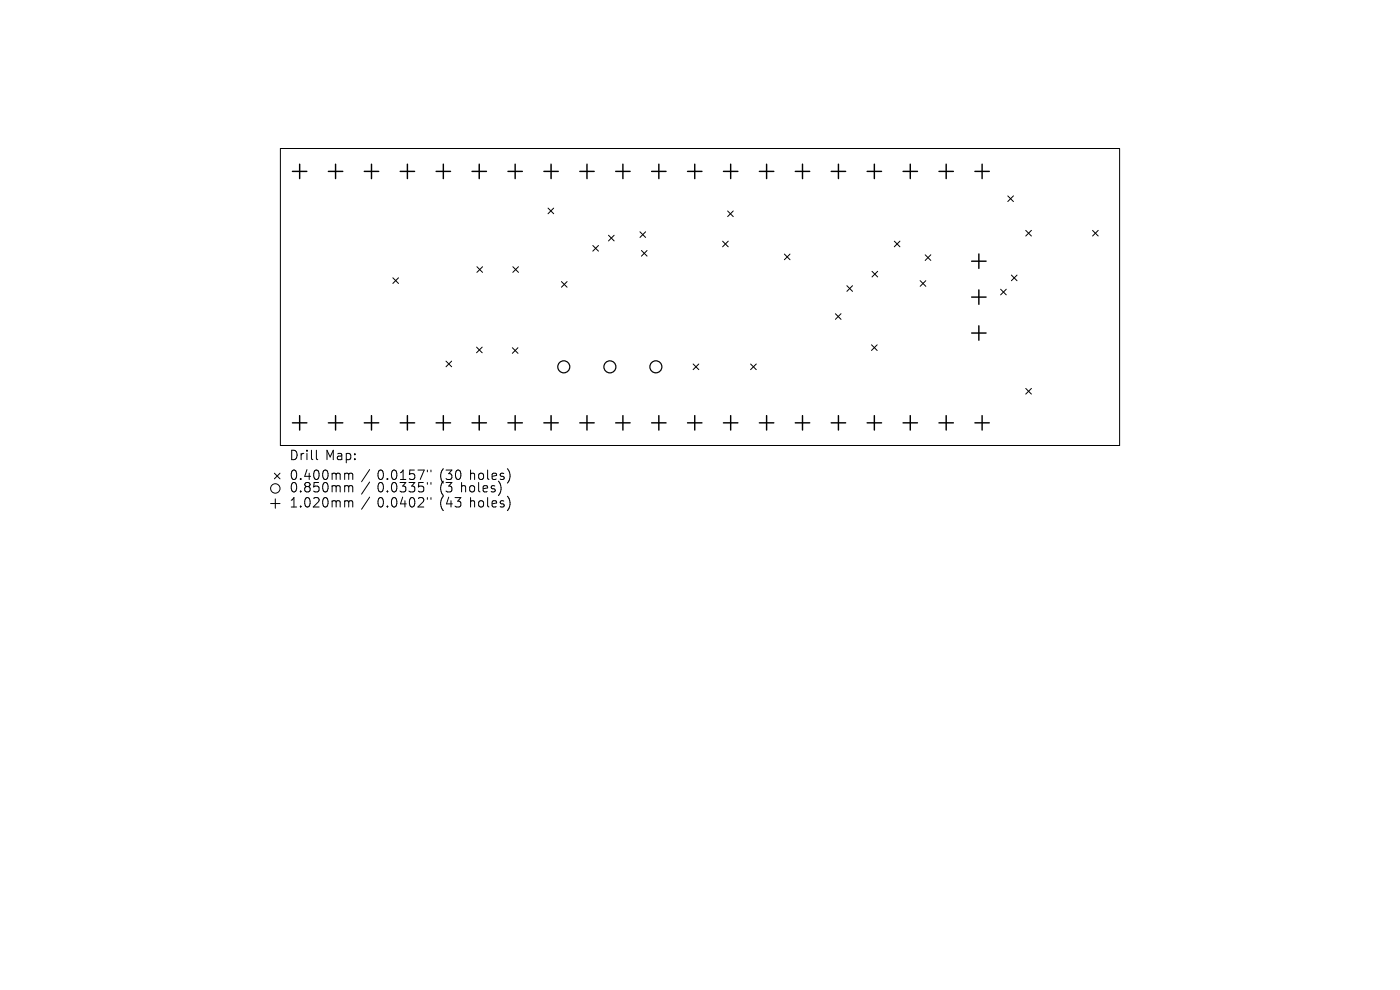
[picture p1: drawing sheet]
<svg xmlns="http://www.w3.org/2000/svg" width="297mm" height="210mm" viewBox="0 0 297 210" stroke-linecap="round" stroke-linejoin="round" font-family="sans-serif">
<defs><g id="words">
<g font-size="2.8">
<text x="61.4" y="98">Drill</text>
<text x="69" y="98">Map:</text>
<text x="61.4" y="102.2">0.400mm</text>
<text x="61.4" y="104.9">0.850mm</text>
<text x="80" y="102.2">0.0157&quot;</text>
<text x="80" y="104.9">0.0335&quot;</text>
<text x="93.3" y="102.2">(30</text>
<text x="93.3" y="104.9">(3</text>
<text x="97.8" y="104.9">holes)</text>
<text x="99.7" y="102.2">holes)</text>
<text x="61.4" y="108.1">1.020mm</text>
<text x="80" y="108.1">0.0402&quot;</text>
<text x="93.3" y="108.1">(43</text>
<text x="99.7" y="108.1">holes)</text>
</g>
</g></defs>
<g fill="none" stroke="#000" stroke-width=".21">
<path d="M59.5 31.5h178v63h-178zM83.3 58.9l1.2 1.2M84.5 58.9l-1.2 1.2M101.2 56.6l1.2 1.2M102.4 56.6l-1.2 1.2M108.8 56.6l1.2 1.2M110 56.6l-1.2 1.2M116.3 44.1l1.2 1.2M117.5 44.1l-1.2 1.2M119.1 59.7l1.2 1.2M120.3 59.7l-1.2 1.2M125.8 52.1l1.2 1.2"/>
<path d="M127 52.1l-1.2 1.2M129.1 49.9l1.2 1.2M130.3 49.9l-1.2 1.2M135.8 49.2l1.2 1.2M136.1 53.1l1.2 1.2M137 49.2l-1.2 1.2M137.3 53.1l-1.2 1.2M153.3 51.2l1.2 1.2M154.4 44.8l1.2 1.2M154.5 51.2l-1.2 1.2M155.6 44.8l-1.2 1.2M166.4 53.9l1.2 1.2"/>
<path d="M167.6 53.9l-1.2 1.2M185 57.6l1.2 1.2M186.2 57.6l-1.2 1.2M189.7 51.2l1.2 1.2M190.9 51.2l-1.2 1.2M195.2 59.5l1.2 1.2M196.3 54l1.2 1.2M196.4 59.5l-1.2 1.2M197.5 54l-1.2 1.2M213.8 41.6l1.2 1.2M214.6 58.4l1.2 1.2M215 41.6l-1.2 1.2"/>
<path d="M215.8 58.4l-1.2 1.2M217.6 48.9l1.2 1.2M218.8 48.9l-1.2 1.2M231.8 48.9l1.2 1.2M233 48.9l-1.2 1.2M94.6 76.6l1.2 1.2M95.8 76.6l-1.2 1.2M101.1 73.6l1.2 1.2M102.3 73.6l-1.2 1.2M108.7 73.8l1.2 1.2M109.9 73.8l-1.2 1.2M147 77.2l1.2 1.2"/>
<path d="M148.2 77.2l-1.2 1.2M159.2 77.2l1.2 1.2M160.4 77.2l-1.2 1.2M177.2 66.5l1.2 1.2M178.4 66.5l-1.2 1.2M179.7 60.6l1.2 1.2M180.9 60.6l-1.2 1.2M184.9 73.1l1.2 1.2M186.1 73.1l-1.2 1.2M212.3 61.4l1.2 1.2M213.5 61.4l-1.2 1.2M67.1 95.5v1.7l.3 .3"/>
<path d="M78.4 99.6l-1.7 2.6M90.7 99.7v.4M91.4 99.7v.4M217.6 82.4l1.2 1.2M218.8 82.4l-1.2 1.2M57.4 106.8h2M58.2 100.4l1.2 1.2M58.4 105.8v2M59.4 100.4l-1.2 1.2M73.7 100.4l.3 .3M73.7 103l.3 .3M73.7 106.2l.3 .3"/>
<path d="M74 100.7v1M74 103.3v1.1M74 106.5v1.1M74 100.7l.3-.3 .4 .1 .1 1.2M74 103.3l.3-.3 .4 .1 .1 1.3M74 106.5l.3-.3 .4 .1 .1 1.3M78.4 102.3l-1.7 2.5M78.4 105.5l-1.7 2.5M90.7 102.4v.3M90.7 105.6v.3M91.4 102.4v.3M91.4 105.6v.3"/>
<path d="M106.3 103.4l-.1 .9M108.1 100.3v1.3M108.1 106.1v1.4"/>
<circle cx="58.4" cy="103.6" r="1"/>
</g>
<g fill="none" stroke="#000" stroke-width=".26">
<circle cx="119.6" cy="77.8" r="1.27"/>
<circle cx="129.4" cy="77.8" r="1.27"/>
<circle cx="139.1" cy="77.8" r="1.28"/>
</g>
<g fill="none" stroke="#000" stroke-width=".31">
<path d="M62 36.4h3.1M63.6 34.8v3.1M69.7 36.4h3M71.2 34.8v3.1M77.3 36.4h3M78.8 34.8v3.1M84.9 36.4h3.1M86.4 34.8v3.1M92.5 36.4h3.1M94 34.8v3.1M100.1 36.4h3.1M101.7 34.8v3.1"/>
<path d="M107.8 36.4h3M109.3 34.8v3.1M115.4 36.4h3M116.9 34.8v3.1M123 36.4h3.1M124.5 34.8v3.1M130.6 36.4h3.1M132.1 34.8v3.1M138.2 36.4h3.1M139.8 34.8v3.1M145.9 36.4h3M147.4 34.8v3.1"/>
<path d="M153.5 36.4h3M155 34.8v3.1M161.1 36.4h3.1M162.6 34.8v3.1M168.7 36.4h3.1M170.2 34.8v3.1M176.3 36.4h3.1M177.9 34.8v3.1M184 36.4h3M185.5 34.8v3.1M191.6 36.4h3M193.1 34.8v3.1"/>
<path d="M199.2 36.4h3.1M200.7 34.8v3.1M206.8 36.4h3.1M208.3 34.8v3.1M206.1 55.4h3.1M207.7 53.9v3M206.1 63h3.1M206.1 70.6h3.1M207.7 61.5v3.1M207.7 69.1v3.1M62 89.7h3.1M63.6 88.2v3"/>
<path d="M69.7 89.7h3M71.2 88.2v3M77.3 89.7h3M78.8 88.2v3M84.9 89.7h3.1M86.4 88.2v3M92.5 89.7h3.1M94 88.2v3M100.1 89.7h3.1M101.7 88.2v3M107.8 89.7h3M109.3 88.2v3"/>
<path d="M115.4 89.7h3M116.9 88.2v3M123 89.7h3.1M124.5 88.2v3M130.6 89.7h3.1M132.1 88.2v3M138.2 89.7h3.1M139.8 88.2v3M145.9 89.7h3M147.4 88.2v3M153.5 89.7h3M155 88.2v3"/>
<path d="M161.1 89.7h3.1M162.6 88.2v3M168.7 89.7h3.1M170.2 88.2v3M176.3 89.7h3.1M177.9 88.2v3M184 89.7h3M185.5 88.2v3M191.6 89.7h3M193.1 88.2v3M199.2 89.7h3.1M200.7 88.2v3"/>
<path d="M206.8 89.7h3.1M208.3 88.2v3"/>
</g>
<use href="#words"/>
</svg>
